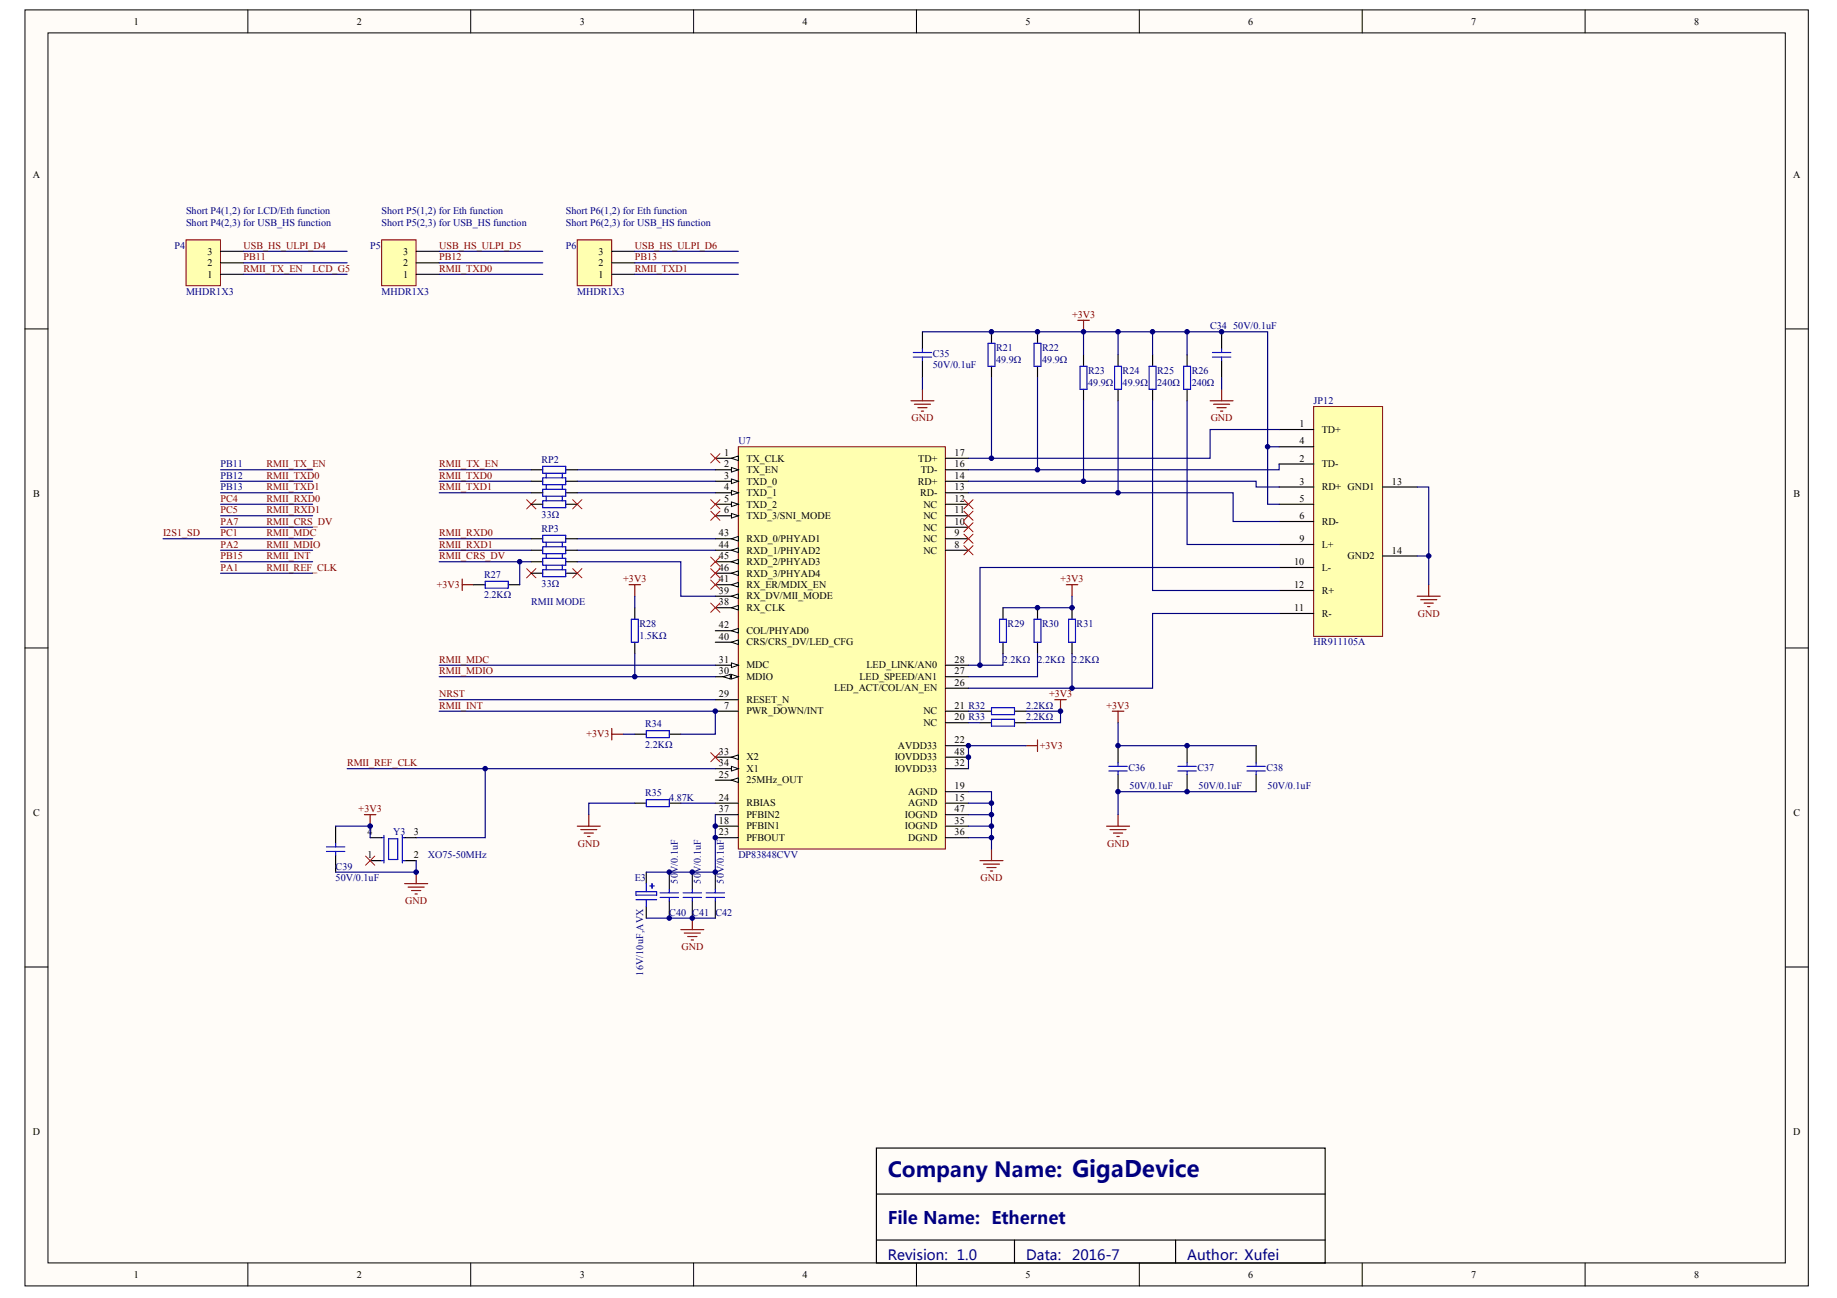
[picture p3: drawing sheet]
<svg xmlns="http://www.w3.org/2000/svg" width="297mm" height="210mm" viewBox="0 0 297 210" stroke-linecap="round" stroke-linejoin="round" font-family="sans-serif">
<defs><g id="words">
<text font-size="3.4" fill="#000080" x="143.6" y="190.3">Company Name: GigaDevice</text>
<text font-size="2.8" fill="#000080" x="143.6" y="197.9">File Name: Ethernet</text>
<g font-size="2.3" fill="#000080">
<text x="143.6" y="203.7">Revision: 1.0</text>
<text x="165.9" y="203.7">Data:</text>
<text x="173.3" y="203.7">2016-7</text>
<text x="191.9" y="203.7">Author: Xufei</text>
</g>
<g font-size="1.6">
<text x="21.7" y="4">1</text>
<text x="57.7" y="4">2</text>
<text x="93.7" y="4">3</text>
<text x="129.8" y="4">4</text>
<text x="165.8" y="4">5</text>
<text x="201.8" y="4">6</text>
<text x="237.9" y="4">7</text>
<text x="273.9" y="4">8</text>
<text x="5.3" y="28.8">A</text>
<text x="290" y="28.8">A</text>
<text x="33.5" y="41.2">3</text>
<text x="65.2" y="41.2">3</text>
<text x="96.8" y="41.2">3</text>
<text x="33.5" y="44.9">1</text>
<text x="33.5" y="43">2</text>
<text x="65.2" y="44.9">1</text>
<text x="65.2" y="43">2</text>
<text x="96.8" y="44.9">1</text>
<text x="96.8" y="43">2</text>
<text x="210.1" y="69.1">1</text>
<text x="210.1" y="71.8">4</text>
<text x="213.7" y="70">TD+</text>
<text x="117.1" y="73.7">1</text>
<text x="117.1" y="75.6">2</text>
<text x="117.1" y="77.4">3</text>
<text x="120.7" y="74.6">TX_CLK</text>
<text x="120.7" y="76.5">TX_EN</text>
<text x="148.5" y="74.6">TD+</text>
<text x="148.9" y="76.5">TD-</text>
<text x="154.4" y="77.4">14</text>
<text x="154.4" y="75.6">16</text>
<text x="154.4" y="73.7">17</text>
<text x="210.1" y="74.6">2</text>
<text x="213.7" y="75.6">TD-</text>
<text x="5.4" y="80.4">B</text>
<text x="117.1" y="79.3">4</text>
<text x="117.1" y="81.1">5</text>
<text x="117.1" y="83">6</text>
<text x="120.7" y="78.4">TXD_0</text>
<text x="120.7" y="80.2">TXD_1</text>
<text x="120.7" y="82.1">TXD_2</text>
<text x="120.7" y="83.9">TXD_3/SNI_MODE</text>
<text x="148.4" y="78.4">RD+</text>
<text x="148.8" y="80.2">RD-</text>
<text x="149.3" y="83.9">NC</text>
<text x="149.3" y="82.1">NC</text>
<text x="154.4" y="83">11</text>
<text x="154.4" y="81.1">12</text>
<text x="154.4" y="79.3">13</text>
<text x="210.1" y="78.4">3</text>
<text x="210.1" y="81.1">5</text>
<text x="210.1" y="83.9">6</text>
<text x="213.7" y="79.3">RD+ GND1</text>
<text x="225.1" y="78.4">13</text>
<text x="290" y="80.4">B</text>
<text x="116.2" y="86.7">43</text>
<text x="116.2" y="88.6">44</text>
<text x="120.7" y="87.7">RXD_0/PHYAD1</text>
<text x="120.7" y="89.5">RXD_1/PHYAD2</text>
<text x="149.3" y="89.5">NC</text>
<text x="149.3" y="87.7">NC</text>
<text x="149.3" y="85.8">NC</text>
<text x="154.4" y="88.6">8</text>
<text x="154.4" y="86.7">9</text>
<text x="154.4" y="84.9">10</text>
<text x="210.1" y="87.7">9</text>
<text x="213.7" y="84.9">RD-</text>
<text x="213.7" y="88.6">L+</text>
<text x="225.1" y="89.5">14</text>
<text x="116.2" y="94.2">41</text>
<text x="116.2" y="90.4">45</text>
<text x="116.2" y="92.3">46</text>
<text x="120.7" y="95.1">RX_ER/MDIX_EN</text>
<text x="120.7" y="91.4">RXD_2/PHYAD3</text>
<text x="120.7" y="93.2">RXD_3/PHYAD4</text>
<text x="209.3" y="91.4">10</text>
<text x="209.3" y="95.1">12</text>
<text x="213.7" y="92.3">L-</text>
<text x="217.9" y="90.4">GND2</text>
<text x="116.2" y="97.9">38</text>
<text x="116.2" y="96">39</text>
<text x="116.2" y="101.6">42</text>
<text x="120.7" y="98.8">RX_CLK</text>
<text x="120.7" y="96.9">RX_DV/MII_MODE</text>
<text x="209.3" y="98.8">11</text>
<text x="213.7" y="96">R+</text>
<text x="213.7" y="99.7">R-</text>
<text x="116.2" y="107.2">31</text>
<text x="116.2" y="103.5">40</text>
<text x="120.7" y="104.4">CRS/CRS_DV/LED_CFG</text>
<text x="120.7" y="102.5">COL/PHYAD0</text>
<text x="154.4" y="107.2">28</text>
<text x="116.2" y="112.7">29</text>
<text x="116.2" y="109">30</text>
<text x="120.7" y="113.7">RESET_N</text>
<text x="120.7" y="110">MDIO</text>
<text x="120.7" y="108.1">MDC</text>
<text x="134.9" y="111.8">LED_ACT/COL/AN_EN</text>
<text x="139" y="110">LED_SPEED/AN1</text>
<text x="140.1" y="108.1">LED_LINK/AN0</text>
<text x="154.4" y="110.9">26</text>
<text x="154.4" y="109">27</text>
<text x="117.1" y="114.6">7</text>
<text x="120.7" y="115.5">PWR_DOWN/INT</text>
<text x="149.3" y="117.4">NC</text>
<text x="149.3" y="115.5">NC</text>
<text x="154.4" y="116.5">20 R33</text>
<text x="154.4" y="114.6">21 R32</text>
<text x="116.2" y="125.8">25</text>
<text x="116.2" y="122">33</text>
<text x="116.2" y="123.9">34</text>
<text x="120.7" y="123">X2</text>
<text x="120.7" y="124.8">X1</text>
<text x="144.7" y="124.8">IOVDD33</text>
<text x="144.7" y="123">IOVDD33</text>
<text x="145.2" y="121.1">AVDD33</text>
<text x="154.4" y="120.2">22</text>
<text x="154.4" y="123.9">32</text>
<text x="154.4" y="122">48</text>
<text x="116.2" y="129.5">24</text>
<text x="116.2" y="131.3">37</text>
<text x="120.7" y="130.4">RBIAS</text>
<text x="120.7" y="126.7">25MHz_OUT</text>
<text x="146.9" y="130.4">AGND</text>
<text x="146.9" y="128.6">AGND</text>
<text x="154.4" y="129.5">15</text>
<text x="154.4" y="127.6">19</text>
<text x="154.4" y="131.3">47</text>
<text x="5.4" y="132">C</text>
<text x="59.4" y="135.1">4</text>
<text x="66.9" y="135.1">3</text>
<text x="116.2" y="133.2">18</text>
<text x="116.2" y="135.1">23</text>
<text x="120.7" y="134.1">PFBIN1</text>
<text x="120.7" y="136">PFBOUT</text>
<text x="120.7" y="132.3">PFBIN2</text>
<text x="146.3" y="134.1">IOGND</text>
<text x="146.3" y="132.3">IOGND</text>
<text x="146.9" y="136">DGND</text>
<text x="154.4" y="133.2">35</text>
<text x="154.4" y="135.1">36</text>
<text x="290" y="132">C</text>
<text x="59.4" y="138.8">1</text>
<text x="66.9" y="138.8">2</text>
<text x="5.3" y="183.6">D</text>
<text x="290" y="183.6">D</text>
<text x="21.7" y="206.6">1</text>
<text x="57.7" y="206.6">2</text>
<text x="93.7" y="206.6">3</text>
<text x="129.8" y="206.6">4</text>
<text x="165.8" y="206.6">5</text>
<text x="201.8" y="206.6">6</text>
<text x="237.9" y="206.6">7</text>
<text x="273.9" y="206.6">8</text>
</g>
<g font-size="1.6" fill="#000080">
<text x="30.1" y="34.7">Short P4(1,2) for LCD/Eth function</text>
<text x="61.7" y="34.7">Short P5(1,2) for Eth function</text>
<text x="91.5" y="34.7">Short P6(1,2) for Eth function</text>
<text x="28.2" y="40.2">P4</text>
<text x="30.1" y="36.5">Short P4(2,3) for USB_HS function</text>
<text x="59.9" y="40.2">P5</text>
<text x="61.7" y="36.5">Short P5(2,3) for USB_HS function</text>
<text x="91.5" y="40.2">P6</text>
<text x="91.5" y="36.5">Short P6(2,3) for USB_HS function</text>
<text x="30.1" y="47.7">MHDR1X3</text>
<text x="61.7" y="47.7">MHDR1X3</text>
<text x="93.3" y="47.7">MHDR1X3</text>
<text x="195.7" y="53.3">C34</text>
<text x="199.4" y="53.3">50V/0.1uF</text>
<text x="150.8" y="57.7">C35</text>
<text x="150.8" y="59.6">50V/0.1uF</text>
<text x="161.1" y="56.8">R21</text>
<text x="161.1" y="58.6">49.9Ω</text>
<text x="168.5" y="56.8">R22</text>
<text x="168.5" y="58.6">49.9Ω</text>
<text x="175.9" y="60.5">R23</text>
<text x="175.9" y="62.4">49.9Ω</text>
<text x="181.5" y="60.5">R24</text>
<text x="181.5" y="62.4">49.9Ω</text>
<text x="187.1" y="60.5">R25</text>
<text x="187.1" y="62.4">240Ω</text>
<text x="192.7" y="60.5">R26</text>
<text x="192.7" y="62.4">240Ω</text>
<text x="212.4" y="65.3">JP12</text>
<text x="119.4" y="71.8">U7</text>
<text x="35.7" y="75.6">PB11</text>
<text x="35.7" y="77.4">PB12</text>
<text x="87.6" y="74.8">RP2</text>
<text x="35.7" y="79.3">PB13</text>
<text x="87.6" y="83.7">33Ω</text>
<text x="87.6" y="86">RP3</text>
<text x="78.3" y="93.4">R27</text>
<text x="87.6" y="94.9">33Ω</text>
<text x="78.3" y="96.8">2.2KΩ</text>
<text x="85.9" y="97.9">RMII MODE</text>
<text x="103.4" y="101.4">R28</text>
<text x="162.9" y="101.4">R29</text>
<text x="168.5" y="101.4">R30</text>
<text x="174.1" y="101.4">R31</text>
<text x="103.4" y="103.3">1.5KΩ</text>
<text x="162.2" y="107.2">2.2KΩ</text>
<text x="167.8" y="107.2">2.2KΩ</text>
<text x="173.3" y="107.2">2.2KΩ</text>
<text x="212.4" y="104.4">HR911105A</text>
<text x="104.3" y="117.6">R34</text>
<text x="165.9" y="114.6">2.2KΩ</text>
<text x="165.9" y="116.5">2.2KΩ</text>
<text x="104.3" y="120.9">2.2KΩ</text>
<text x="182.5" y="124.6">C36</text>
<text x="193.6" y="124.6">C37</text>
<text x="204.8" y="124.6">C38</text>
<text x="104.3" y="128.7">R35</text>
<text x="108.2" y="129.5">4.87K</text>
<text x="182.6" y="127.6">50V/0.1uF</text>
<text x="193.8" y="127.6">50V/0.1uF</text>
<text x="205" y="127.6">50V/0.1uF</text>
<text x="63.6" y="135.1">Y3</text>
<text x="54.3" y="140.6">C39</text>
<text x="54.3" y="142.5">50V/0.1uF</text>
<text x="69.2" y="138.8">XO75-50MHz</text>
<text x="102.6" y="142.5">E3</text>
<text x="109.6" y="142.9" transform="rotate(-90 109.6 142.9)">50V/0.1uF</text>
<text x="113.3" y="142.9" transform="rotate(-90 113.3 142.9)">50V/0.1uF</text>
<text x="117" y="142.9" transform="rotate(-90 117 142.9)">50V/0.1uF</text>
<text x="119.4" y="138.8">DP83848CVV</text>
<text x="108.2" y="148.1">C40 C41</text>
<text x="115.7" y="148.1">C42</text>
<text x="104" y="157.8" transform="rotate(-90 104 157.8)">16V/10uF,AVX</text>
</g>
<g font-size="1.6" fill="#800000">
<text x="39.4" y="40.2">USB_HS_ULPI_D4</text>
<text x="71" y="40.2">USB_HS_ULPI_D5</text>
<text x="102.6" y="40.2">USB_HS_ULPI_D6</text>
<text x="39.4" y="42.1">PB11</text>
<text x="39.4" y="44">RMII_TX_EN</text>
<text x="50.5" y="44">LCD_G5</text>
<text x="71" y="42.1">PB12</text>
<text x="71" y="44">RMII_TXD0</text>
<text x="102.6" y="42.1">PB13</text>
<text x="102.6" y="44">RMII_TXD1</text>
<text x="173.3" y="51.4">+3V3</text>
<text x="147.4" y="68.1">GND</text>
<text x="195.8" y="68.1">GND</text>
<text x="43.1" y="75.6">RMII_TX_EN</text>
<text x="43.1" y="77.4">RMII_TXD0</text>
<text x="71" y="75.6">RMII_TX_EN</text>
<text x="71" y="77.4">RMII_TXD0</text>
<text x="35.7" y="81.1">PC4</text>
<text x="35.7" y="83">PC5</text>
<text x="43.1" y="79.3">RMII_TXD1</text>
<text x="43.1" y="81.1">RMII_RXD0</text>
<text x="43.1" y="83">RMII_RXD1</text>
<text x="71" y="79.3">RMII_TXD1</text>
<text x="26.4" y="86.7">I2S1_SD</text>
<text x="35.7" y="86.7">PC1</text>
<text x="35.7" y="88.6">PA2</text>
<text x="35.7" y="84.9">PA7</text>
<text x="43.1" y="84.9">RMII_CRS_DV</text>
<text x="43.1" y="86.7">RMII_MDC</text>
<text x="43.1" y="88.6">RMII_MDIO</text>
<text x="71" y="86.7">RMII_RXD0</text>
<text x="71" y="88.6">RMII_RXD1</text>
<text x="35.7" y="92.3">PA1</text>
<text x="35.7" y="90.4">PB15</text>
<text x="43.1" y="90.4">RMII_INT</text>
<text x="43.1" y="92.3">RMII_REF_CLK</text>
<text x="70.6" y="95.1">+3V3</text>
<text x="71" y="90.4">RMII_CRS_DV</text>
<text x="100.8" y="94.2">+3V3</text>
<text x="171.5" y="94.2">+3V3</text>
<text x="229.3" y="99.7">GND</text>
<text x="71" y="107.2">RMII_MDC</text>
<text x="71" y="112.7">NRST</text>
<text x="71" y="109">RMII_MDIO</text>
<text x="169.6" y="112.7">+3V3</text>
<text x="71" y="114.6">RMII_INT</text>
<text x="94.8" y="119.3">+3V3</text>
<text x="178.9" y="114.6">+3V3</text>
<text x="56.1" y="123.9">RMII_REF_CLK</text>
<text x="168.1" y="121.1">+3V3</text>
<text x="58" y="131.3">+3V3</text>
<text x="93.4" y="136.9">GND</text>
<text x="179" y="136.9">GND</text>
<text x="158.6" y="142.5">GND</text>
<text x="65.5" y="146.2">GND</text>
<text x="110.2" y="153.7">GND</text>
</g>
</g></defs>
<g fill="#fffcf8" stroke="#000" stroke-width=".16">
<path d="M4 1.6h288.4v206.3h-288.4z"/>
<path d="M7.8 5.3h280.9v198.9h-280.9z"/>
</g>
<g fill="none" stroke="#000" stroke-width=".16">
<path d="M40.1 1.6v3.7M76.1 1.6v3.7M112.2 1.6v3.7M148.2 1.6v3.7M184.2 1.6v3.7M220.3 1.6v3.7M256.3 1.6v3.7M4 53.2h3.8M288.7 53.2h3.7M4 104.8h3.8M288.7 104.8h3.7M4 156.4h3.8"/>
<path d="M288.7 156.4h3.7M40.1 204.2v3.8M76.1 204.2v3.8M112.2 204.2v3.8M148.2 204.2v3.8M184.2 204.2v3.8M220.3 204.2v3.8M256.3 204.2v3.8"/>
</g>
<path d="M141.7 185.7h72.6v18.5h-72.6zM141.7 193.1h72.6M141.7 200.5h72.6M164 200.5v3.7M190.1 200.5v3.7" fill="none" stroke="#000" stroke-width=".19"/>
<path d="M119.4 72.2h33.5v65.1h-33.5z" fill="#ffffb0" stroke="#800000" stroke-width=".16"/>
<path d="M115.7 74.1h3.7" fill="none" stroke="#000" stroke-width=".19"/>
<path d="M118.3 74.1l1.1-.4v.8z" fill="#fffcf8" stroke="#000" stroke-width=".16"/>
<path d="M115.7 76h3.7" fill="none" stroke="#000" stroke-width=".19"/>
<path d="M118.3 75.6l1.1 .4-1.1 .3z" fill="#fffcf8" stroke="#000" stroke-width=".16"/>
<path d="M115.7 77.8h3.7" fill="none" stroke="#000" stroke-width=".19"/>
<path d="M118.3 77.5l1.1 .3-1.1 .4z" fill="#fffcf8" stroke="#000" stroke-width=".16"/>
<path d="M115.7 79.7h3.7" fill="none" stroke="#000" stroke-width=".19"/>
<path d="M118.3 79.3l1.1 .4-1.1 .4z" fill="#fffcf8" stroke="#000" stroke-width=".16"/>
<path d="M115.7 81.5h3.7" fill="none" stroke="#000" stroke-width=".19"/>
<path d="M118.3 81.2l1.1 .3-1.1 .4z" fill="#fffcf8" stroke="#000" stroke-width=".16"/>
<path d="M115.7 83.4h3.7" fill="none" stroke="#000" stroke-width=".19"/>
<path d="M118.3 83l1.1 .4-1.1 .4z" fill="#fffcf8" stroke="#000" stroke-width=".16"/>
<g fill="none" stroke="#000" stroke-width=".19">
<path d="M152.9 79.7h3.7M152.9 77.8h3.7M152.9 76h3.7M152.9 74.1h3.7M152.9 89h3.7M152.9 87.1h3.7M152.9 85.3h3.7M152.9 83.4h3.7M152.9 81.5h3.7M115.7 115h3.7M152.9 115h3.7M152.9 116.9h3.7"/>
<path d="M115.7 129.9h3.7M115.7 133.6h3.7M115.7 135.5h3.7M115.7 126.2h3.7M152.9 129.9h3.7M152.9 128h3.7M152.9 120.6h3.7"/>
</g>
<path d="M118.3 126.2l1.1-.4v.7z" fill="#fffcf8" stroke="#000" stroke-width=".16"/>
<path d="M115.7 109.4h3.7M115.7 113.2h3.7M152.9 111.3h3.7M152.9 109.4h3.7M152.9 107.6h3.7" fill="none" stroke="#000" stroke-width=".19"/>
<g fill="#fffcf8" stroke="#000" stroke-width=".16">
<path d="M118.3 109.1l1.1 .3-1.1 .4z"/>
<path d="M117 109.4l1.1-.3v.7z"/>
</g>
<path d="M115.7 107.6h3.7" fill="none" stroke="#000" stroke-width=".19"/>
<path d="M118.3 107.2l1.1 .4-1.1 .3z" fill="#fffcf8" stroke="#000" stroke-width=".16"/>
<path d="M115.7 122.4h3.7M152.9 124.3h3.7" fill="none" stroke="#000" stroke-width=".19"/>
<path d="M118.3 122.4l1.1-.3v.7z" fill="#fffcf8" stroke="#000" stroke-width=".16"/>
<path d="M115.7 124.3h3.7" fill="none" stroke="#000" stroke-width=".19"/>
<path d="M118.3 123.9l1.1 .4-1.1 .4z" fill="#fffcf8" stroke="#000" stroke-width=".16"/>
<path d="M115.7 98.3h3.7M115.7 131.7h3.7M152.9 133.6h3.7M152.9 135.5h3.7" fill="none" stroke="#000" stroke-width=".19"/>
<path d="M118.3 98.3l1.1-.4v.7z" fill="#fffcf8" stroke="#000" stroke-width=".16"/>
<path d="M115.7 96.4h3.7" fill="none" stroke="#000" stroke-width=".19"/>
<path d="M118.3 96.4l1.1-.4v.8z" fill="#fffcf8" stroke="#000" stroke-width=".16"/>
<path d="M115.7 103.9h3.7" fill="none" stroke="#000" stroke-width=".19"/>
<path d="M118.3 103.9l1.1-.4v.7z" fill="#fffcf8" stroke="#000" stroke-width=".16"/>
<path d="M115.7 94.6h3.7" fill="none" stroke="#000" stroke-width=".19"/>
<path d="M118.3 94.6l1.1-.4v.7z" fill="#fffcf8" stroke="#000" stroke-width=".16"/>
<path d="M115.7 102h3.7" fill="none" stroke="#000" stroke-width=".19"/>
<path d="M118.3 102l1.1-.4v.8z" fill="#fffcf8" stroke="#000" stroke-width=".16"/>
<path d="M115.7 87.1h3.7" fill="none" stroke="#000" stroke-width=".19"/>
<path d="M118.3 87.1l1.1-.3v.7z" fill="#fffcf8" stroke="#000" stroke-width=".16"/>
<path d="M115.7 89h3.7" fill="none" stroke="#000" stroke-width=".19"/>
<path d="M118.3 89l1.1-.4v.8z" fill="#fffcf8" stroke="#000" stroke-width=".16"/>
<path d="M115.7 90.8h3.7" fill="none" stroke="#000" stroke-width=".19"/>
<path d="M118.3 90.8l1.1-.3v.7z" fill="#fffcf8" stroke="#000" stroke-width=".16"/>
<path d="M115.7 92.7h3.7" fill="none" stroke="#000" stroke-width=".19"/>
<path d="M118.3 92.7l1.1-.4v.8z" fill="#fffcf8" stroke="#000" stroke-width=".16"/>
<g fill="none" stroke="#000" stroke-width=".19">
<path d="M76.6 94.6h1.9M82.2 94.6h1.8M102.6 98.3v1.8M162.2 98.3v1.8M167.8 98.3v1.8M173.3 98.3v1.8M102.6 103.9v1.8M102.6 118.7h1.9M108.2 118.7h1.9M158.5 115h1.8M158.5 116.9h1.8M162.2 103.9v1.8"/>
<path d="M164 115h1.9M164 116.9h1.9M167.8 103.9v1.8M173.3 103.9v1.8M102.6 129.9h1.9M108.2 129.9h1.9M152.9 131.7h3.7M152.9 122.4h3.7M104.5 141v1.9M104.5 146.6v1.9M108.2 141v2.8M108.2 145.7v2.8"/>
<path d="M111.9 141v2.8M111.9 145.7v2.8M115.7 141v2.8M115.7 145.7v2.8"/>
</g>
<g fill="none" stroke="#f00" stroke-width=".16">
<path d="M114.9 73.4l1.5 1.5M116.4 73.4l-1.5 1.5M114.9 82.7l1.5 1.4M114.9 80.8l1.5 1.5M114.9 90.1l1.5 1.5M114.9 92l1.5 1.4M114.9 93.8l1.5 1.5M114.9 97.5l1.5 1.5M116.4 82.7l-1.5 1.4M116.4 80.8l-1.5 1.5M116.4 90.1l-1.5 1.5M116.4 92l-1.5 1.4"/>
<path d="M116.4 93.8l-1.5 1.5M116.4 97.5l-1.5 1.5M155.9 88.2l1.4 1.5M155.9 86.4l1.4 1.5M155.9 84.5l1.4 1.5M155.9 82.7l1.4 1.4M155.9 80.8l1.4 1.5M157.3 88.2l-1.4 1.5M157.3 86.4l-1.4 1.5M157.3 84.5l-1.4 1.5M157.3 82.7l-1.4 1.4M157.3 80.8l-1.4 1.5"/>
<path d="M114.9 121.7l1.5 1.5M116.4 121.7l-1.5 1.5"/>
</g>
<g fill="none" stroke="#000080" stroke-width=".19">
<path d="M71 79.7h14.9M71 77.8h14.9M71 76h14.9M93.3 79.7h22.4M93.3 77.8h22.4M93.3 76h22.4M71 87.1h14.9M71 89h14.9M71 90.8h14.9M84 90.8v3.8M93.3 90.8h16.8v5.6h5.6M93.3 87.1h22.4"/>
<path d="M93.3 89h22.4M102.6 96.4v1.9M173.3 96.4v1.9h-11.1M71 115h44.7v3.7h-5.6M71 107.6h44.7M71 113.2h44.7M71 109.4h44.7M100.8 118.7h1.8M102.6 105.7v3.7M156.6 116.9h1.9M156.6 115h1.9M162.2 105.7v1.9h-5.6"/>
<path d="M165.9 115h5.6v1.9h-5.6M167.8 105.7v3.7h-11.2M173.3 105.7v5.6h-16.7M102.6 129.9h-7.4v1.8M110.1 129.9h5.6M156.6 128h3.7v9.3M156.6 129.9h3.7M156.6 131.7h3.7M156.6 133.6h3.7M156.6 135.5h3.7M165.9 120.6h-9.3v3.7M104.5 148.5h11.2"/>
</g>
<g fill="none" stroke="#800000" stroke-width=".19">
<path d="M74.7 93.6v1.9M74.7 94.6h1.9M101.7 94.6h1.9M102.6 94.6v1.8M172.4 94.6h1.9M173.3 94.6v1.8M98.9 117.8v1.9M98.9 118.7h1.9M167.8 119.7v1.8M170.6 113.2h1.8M171.5 113.2v1.8M93.3 133.6h3.8"/>
<path d="M93.9 134.2h2.6M94.5 134.7h1.4M95 135.3h.4M95.2 131.7v1.9M158.5 139.2h3.7M159 139.7h2.6M160.3 137.3v1.9M165.9 120.6h1.9M110.1 150.3h3.7M110.6 150.9h2.6M111.2 151.4h1.5M111.8 152h.3"/>
<path d="M111.9 148.5v1.8M159.6 140.3h1.5M160.1 140.9h.4"/>
</g>
<g fill="none" stroke="#00f" stroke-width=".19">
<path d="M78.5 94h3.7v1.1h-3.7zM102.1 100.1h1.1v3.8h-1.1zM104.5 118.2h3.7v1.1h-3.7zM160.3 114.5h3.7v1.1h-3.7zM160.3 116.3h3.7v1.1h-3.7zM161.6 100.1h1.1v3.8h-1.1zM167.2 100.1h1.1v3.8h-1.1zM172.8 100.1h1.1v3.8h-1.1zM104.5 129.3h3.7v1.1h-3.7zM102.8 144.2h3.4v.6h-3.4zM102.8 145.5h3.4M104.5 142.9v1.3"/>
<path d="M104.5 145.5v1.1M105.1 143.3h.7M105.4 142.9v.7M106.7 145.1h3M106.7 144.4h3M108.2 143.8v.6M108.2 145.1v.6M110.5 145.1h2.9M110.5 144.4h2.9M111.9 143.8v.6M111.9 145.1v.6M114.2 145.1h3"/>
<path d="M114.2 144.4h3M115.7 143.8v.6M115.7 145.1v.6"/>
</g>
<path d="M212.4 65.7h11.2v37.2h-11.2z" fill="#ffffb0" stroke="#800000" stroke-width=".16"/>
<g fill="none" stroke="#000" stroke-width=".19">
<path d="M149.2 53.7v2.7M149.2 58.3v2.8M160.3 53.7v1.8M160.3 59.2v1.9M167.8 53.7v1.8M167.8 59.2v1.9M175.2 57.4v1.8M180.8 57.4v1.8M186.4 57.4v1.8M191.9 57.4v1.8M197.5 53.7v2.7M197.5 58.3v2.8"/>
<path d="M85.9 79.7h1.9M85.9 77.8h1.9M85.9 76h1.9M91.5 79.7h1.8M91.5 77.8h1.8M91.5 76h1.8M175.2 63v1.8M180.8 63v1.8M186.4 63v1.8M191.9 63v1.8M206.8 69.5h5.6M206.8 72.2h5.6"/>
<path d="M206.8 75h5.6M206.8 78.8h5.6M223.6 78.8h5.6M85.9 81.5h1.9M85.9 87.1h1.9M85.9 89h1.9M85.9 90.8h1.9M85.9 92.7h1.9M91.5 81.5h1.8M91.5 87.1h1.8M91.5 89h1.8M91.5 90.8h1.8"/>
<path d="M91.5 92.7h1.8M206.8 81.5h5.6M206.8 84.3h5.6M206.8 88.1h5.6M206.8 91.8h5.6M206.8 95.5h5.6M206.8 99.2h5.6M223.6 89.9h5.6M180.8 120.6v2.8M180.8 125.2v2.8M191.9 120.6v2.8M191.9 125.2v2.8"/>
<path d="M203.1 120.6v2.8M203.1 125.2v2.8"/>
</g>
<g fill="none" stroke="#800000" stroke-width=".19">
<path d="M174.3 51.8h1.8M175.2 51.8v1.9M147.3 64.8h3.7M147.9 65.4h2.6M148.4 65.9h1.5M149 66.5h.3M149.2 63v1.8M195.7 64.8h3.7M196.2 65.4h2.6M196.8 65.9h1.5M197.3 66.5h.4M197.5 63v1.8"/>
<path d="M229.2 96.4h3.7M229.7 97h2.6M230.3 97.5h1.5M230.8 98.1h.4M231 94.6v1.8M179.9 115h1.8M180.8 115v1.9M178.9 133.6h3.7M179.5 134.2h2.6M180 134.7h1.5M180.6 135.3h.4M180.8 131.7v1.9"/>
</g>
<g fill="none" stroke="#000080" stroke-width=".19">
<path d="M149.2 53.7h55.8v18.5h1.8M175.2 53.7v3.7M180.8 53.7v3.7M186.4 53.7v3.7M191.9 53.7v3.7M35.7 76h14.8M35.7 77.8h14.8M35.7 79.7h14.8M149.2 61.1v1.9M156.6 79.7h42.8v4.6h7.4M156.6 77.8h46.5v1h3.7M160.3 61.1v13"/>
<path d="M167.8 61.1v14.9M175.2 64.8v13M180.8 64.8v14.9M186.4 64.8v30.7h20.4M191.9 64.8v23.3h14.9M197.5 61.1v1.9M205 72.2v9.3h1.8M206.8 69.5h-11.1v4.6h-39.1M206.8 75v1h-50.2M229.2 78.8h1.8v11.1h-1.8M35.7 81.5h14.8M35.7 83.4h14.8"/>
<path d="M35.7 85.3h14.8M35.7 89h14.8M35.7 90.8h14.8M35.7 92.7h14.8M206.8 91.8h-48.3v15.8M206.8 99.2h-20.4v12.1h-13.1M231 89.9v4.7M180.8 116.9v3.7h22.3M56.1 124.3h22.4M115.7 131.7v9.3h-11.2M115.7 124.3h-37.2v11.2h-11.2M203.1 128h-22.3v3.7"/>
</g>
<g fill="none" stroke="#00f" stroke-width=".19">
<path d="M147.7 57h2.9M147.7 57.7h2.9M149.2 56.4v.6M149.2 57.7v.6M159.8 55.5h1.1v3.7h-1.1zM167.2 55.5h1.1v3.7h-1.1zM174.6 59.2h1.2v3.8h-1.2zM180.2 59.2h1.1v3.8h-1.1zM185.8 59.2h1.1v3.8h-1.1zM191.4 59.2h1.1v3.8h-1.1zM196 57h3M196 57.7h3"/>
<path d="M197.5 56.4v.6M197.5 57.7v.6M87.8 75.4h3.7v1.1h-3.7zM87.8 77.3h3.7v1.1h-3.7zM87.8 79.1h3.7v1.1h-3.7zM88.3 76.5v.8M88.3 78.4v.7M90.9 76.5v.8M90.9 78.4v.7M87.8 81h3.7v1.1h-3.7zM87.8 86.6h3.7v1.1h-3.7zM87.8 88.4h3.7v1.1h-3.7z"/>
<path d="M87.8 90.3h3.7v1.1h-3.7zM87.8 92.1h3.7v1.2h-3.7zM88.3 80.2v.8M88.3 87.7v.7M88.3 89.5v.8M88.3 91.4v.7M90.9 80.2v.8M90.9 87.7v.7M90.9 89.5v.8M90.9 91.4v.7M179.3 123.9h3M179.3 124.7h3"/>
<path d="M180.8 123.4v.5M180.8 124.7v.5M190.5 123.9h2.9M190.5 124.7h2.9M191.9 123.4v.5M191.9 124.7v.5M201.6 123.9h3M201.6 124.7h3M203.1 123.4v.5M203.1 124.7v.5"/>
</g>
<path d="M85.2 80.8l1.4 1.5M85.2 92l1.4 1.4M86.6 80.8l-1.4 1.5M86.6 92l-1.4 1.4M92.6 80.8l1.5 1.5M92.6 92l1.5 1.4M94.1 80.8l-1.5 1.5M94.1 92l-1.5 1.4" fill="none" stroke="#f00" stroke-width=".16"/>
<path d="M30.1 38.8h5.5v7.4h-5.5z" fill="#ffffb0" stroke="#800000" stroke-width=".16"/>
<path d="M35.7 44.4h3.7M35.7 42.5h3.7M35.7 40.6h3.7" fill="none" stroke="#000" stroke-width=".19"/>
<path d="M39.4 42.5h16.7M39.4 44.4h16.7M39.4 40.6h16.7" fill="none" stroke="#000080" stroke-width=".19"/>
<path d="M61.7 38.8h5.6v7.4h-5.6z" fill="#ffffb0" stroke="#800000" stroke-width=".16"/>
<path d="M67.3 44.4h3.7M67.3 42.5h3.7M67.3 40.6h3.7" fill="none" stroke="#000" stroke-width=".19"/>
<path d="M71 42.5h16.8M71 44.4h16.8M71 40.6h16.8" fill="none" stroke="#000080" stroke-width=".19"/>
<path d="M93.3 38.8h5.6v7.4h-5.6z" fill="#ffffb0" stroke="#800000" stroke-width=".16"/>
<path d="M98.9 44.4h3.7M98.9 42.5h3.7M98.9 40.6h3.7M54.3 133.6v2.8M54.3 138.2v2.8M59.9 139.2h1.8M59.9 135.5h1.8M65.4 139.2h1.9M65.4 135.5h1.9" fill="none" stroke="#000" stroke-width=".19"/>
<path d="M102.6 42.5h16.8M102.6 44.4h16.8M102.6 40.6h16.8M26.4 87.1h24.1M54.3 133.6h5.6v1.9M67.3 139.2v1.8h-13" fill="none" stroke="#000080" stroke-width=".19"/>
<path d="M52.8 137.7h3M52.8 136.9h3M54.3 136.4v.5M54.3 137.7v.5M61.7 139.2h.4M61.7 135.5h.4M62.1 135.1v4.5M62.8 135.6h1.5v3.4h-1.5zM65.1 135.1v4.5M65.1 139.2h.3M65.1 135.5h.3" fill="none" stroke="#00f" stroke-width=".19"/>
<path d="M59.1 138.4l1.5 1.5M60.6 138.4l-1.5 1.5" fill="none" stroke="#f00" stroke-width=".16"/>
<path d="M58.9 131.7h1.9M59.9 131.7v1.9M65.4 142.9h3.8M66 143.5h2.6M66.6 144h1.4M67.1 144.6h.4M67.3 141v1.9" fill="none" stroke="#800000" stroke-width=".19"/>
<g fill="#000080" stroke="#000080" stroke-width=".16">
<circle cx="59.8" cy="133.6" r=".36"/>
<circle cx="67.3" cy="141" r=".36"/>
<circle cx="78.4" cy="124.3" r=".36"/>
<circle cx="84" cy="90.8" r=".36"/>
<circle cx="102.6" cy="109.4" r=".36"/>
<circle cx="108.2" cy="148.5" r=".36"/>
<circle cx="108.2" cy="141" r=".36"/>
<circle cx="111.9" cy="148.5" r=".36"/>
<circle cx="111.9" cy="141" r=".36"/>
<circle cx="115.7" cy="141" r=".36"/>
<circle cx="115.7" cy="135.5" r=".36"/>
<circle cx="115.7" cy="133.6" r=".36"/>
<circle cx="115.7" cy="115" r=".36"/>
<circle cx="156.6" cy="122.4" r=".36"/>
<circle cx="156.6" cy="120.6" r=".36"/>
<circle cx="158.5" cy="107.6" r=".36"/>
<circle cx="160.3" cy="135.5" r=".36"/>
<circle cx="160.3" cy="133.6" r=".36"/>
<circle cx="160.3" cy="131.7" r=".36"/>
<circle cx="160.3" cy="129.9" r=".36"/>
<circle cx="160.3" cy="74.1" r=".36"/>
<circle cx="160.3" cy="53.6" r=".36"/>
<circle cx="167.8" cy="98.3" r=".36"/>
<circle cx="167.8" cy="76" r=".36"/>
<circle cx="167.8" cy="53.6" r=".36"/>
<circle cx="171.5" cy="115" r=".36"/>
<circle cx="173.3" cy="111.3" r=".36"/>
<circle cx="173.3" cy="98.3" r=".36"/>
<circle cx="175.2" cy="77.8" r=".36"/>
<circle cx="175.2" cy="53.6" r=".36"/>
<circle cx="180.8" cy="128" r=".36"/>
<circle cx="180.8" cy="120.6" r=".36"/>
<circle cx="180.8" cy="79.7" r=".36"/>
<circle cx="180.8" cy="53.6" r=".36"/>
<circle cx="186.4" cy="53.6" r=".36"/>
<circle cx="191.9" cy="128" r=".36"/>
<circle cx="191.9" cy="120.6" r=".36"/>
<circle cx="191.9" cy="53.6" r=".36"/>
<circle cx="197.5" cy="53.6" r=".36"/>
<circle cx="205" cy="72.2" r=".36"/>
<circle cx="231" cy="89.9" r=".36"/>
</g>
<use href="#words"/>
</svg>
